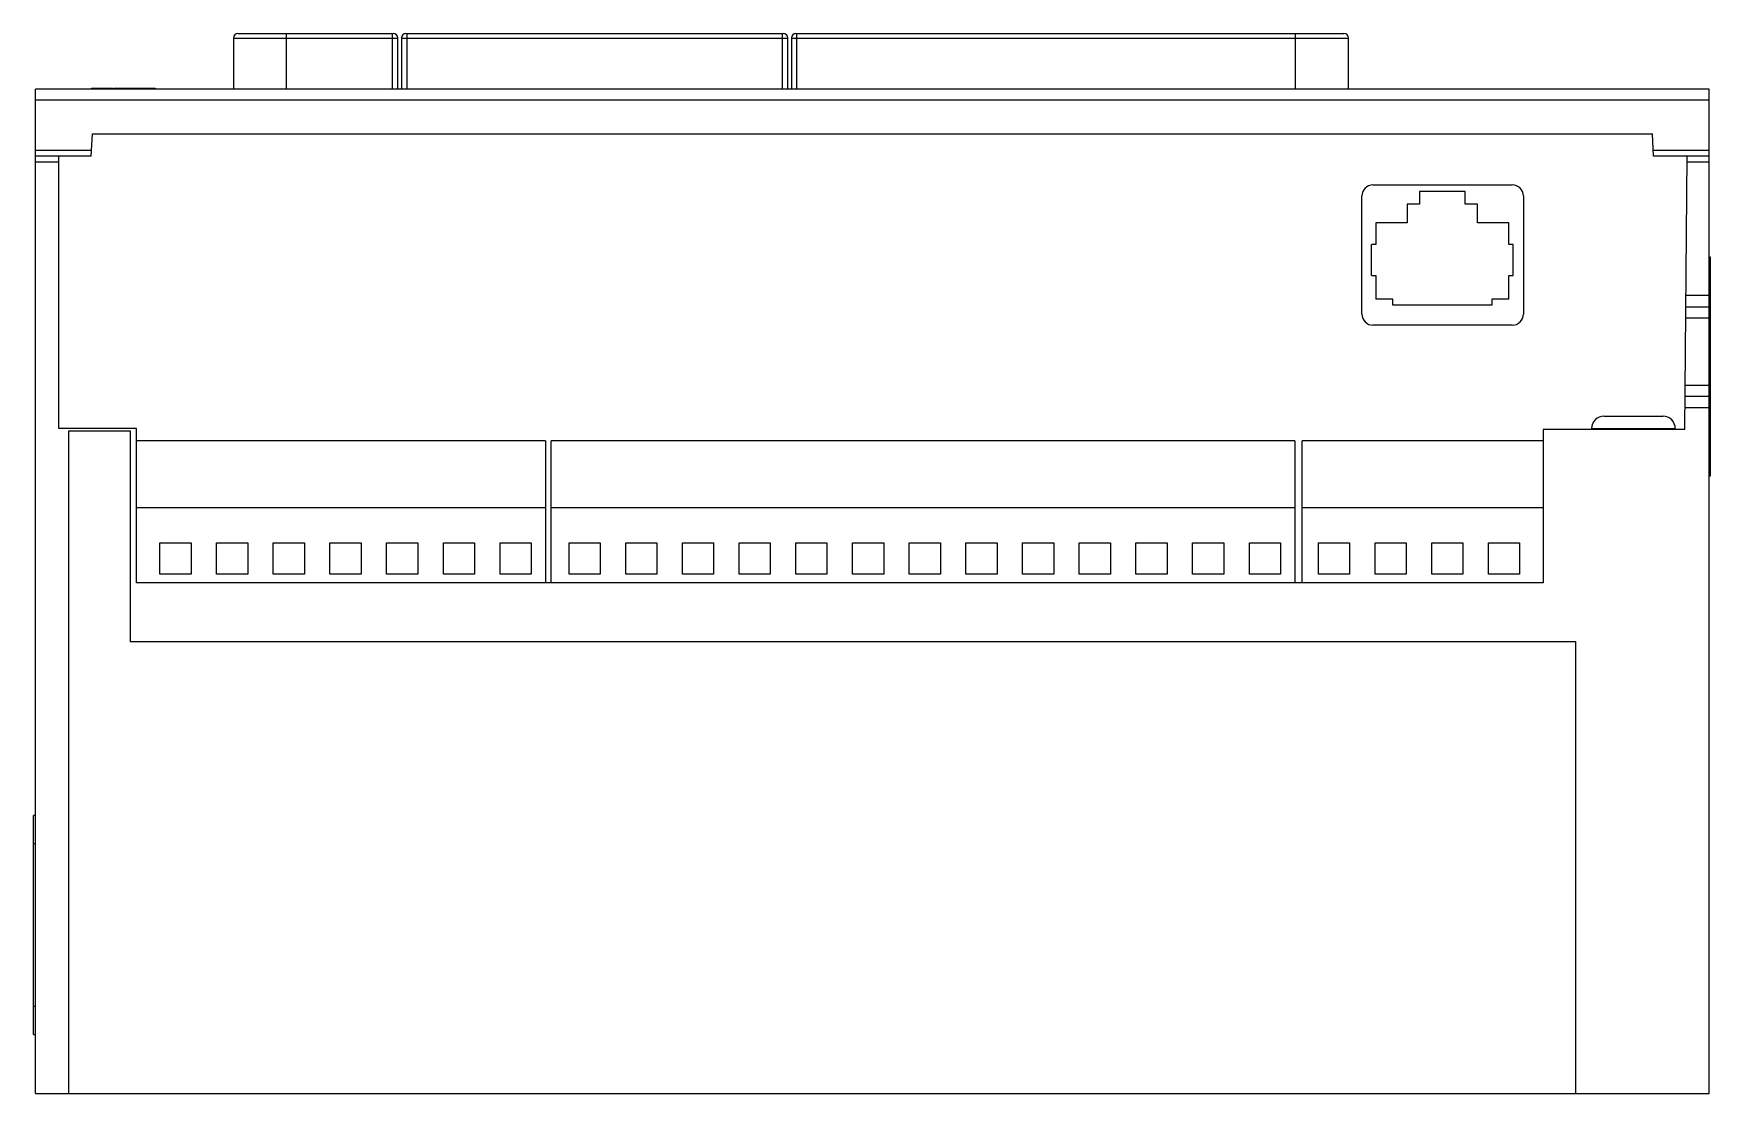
# Model space of a CAD drawing. Header units: millimetres. Extents: x 21 to 171, y 86 to 181.
import ezdxf

# ---------------------------------------------------------------- set-up
doc = ezdxf.new("R2010")
doc.units = ezdxf.units.MM
doc.header["$LTSCALE"] = 17.435926
doc.layers.get('0').update_dxf_attribs({"linetype": 'CONTINUOUS'})

msp = doc.modelspace()

# ---------------------------------------------------------------- linework, layer by layer
at = {"color": 7, "linetype": 'CONTINUOUS'}
for p, q in [((38.65, 180.35), (38.65, 175.75)), ((38.65, 180.35), (53.37, 180.35)), ((39.05, 180.75), (52.97, 180.75)), ((43.41, 175.75), (43.41, 180.75)), ((52.87, 180.75), (52.87, 175.75)), ((53.37, 175.75), (53.37, 180.35)), ((53.71, 180.35), (53.71, 175.75)), ((53.71, 180.35), (88.32, 180.35)), ((54.11, 180.75), (87.92, 180.75)), ((54.21, 175.75), (54.21, 180.75)), ((87.82, 180.75), (87.82, 175.75)), ((88.32, 175.75), (88.32, 180.35)), ((88.65, 180.35), (88.65, 175.75)), ((88.65, 180.35), (138.57, 180.35)), ((89.05, 180.75), (138.17, 180.75)), ((89.15, 175.75), (89.15, 180.75)), ((133.81, 180.75), (133.81, 175.75)), ((138.57, 175.75), (138.57, 180.35)), ((25.93, 175.85), (25.93, 175.75)), ((25.93, 175.85), (25.97, 175.85)), ((25.97, 175.85), (25.97, 175.75)), ((25.97, 175.85), (27.86, 175.85)), ((26.54, 175.75), (26.54, 175.85)), ((26.59, 175.85), (26.59, 175.75)), ((26.87, 175.75), (26.87, 175.85)), ((27.46, 175.85), (27.46, 175.75)), ((27.86, 175.85), (27.86, 175.75)), ((27.95, 175.85), (29.76, 175.85)), ((28.14, 175.85), (28.14, 175.75)), ((28.2, 175.85), (28.2, 175.75)), ((28.5, 175.85), (28.5, 175.75)), ((29.16, 175.85), (29.16, 175.75)), ((29.47, 175.85), (29.47, 175.75)), ((29.74, 175.85), (29.74, 175.75)), ((29.76, 175.85), (29.76, 175.75)), ((29.76, 175.85), (31.65, 175.85)), ((30.31, 175.75), (30.31, 175.85)), ((30.81, 175.85), (30.81, 175.75)), ((31, 175.85), (31, 175.75)), ((31.56, 175.75), (31.56, 175.85)), ((31.59, 175.75), (31.59, 175.85)), ((31.59, 175.75), (31.59, 175.85)), ((31.65, 175.85), (31.65, 175.75)), ((20.91, 85.75), (20.91, 175.75)), ((170.91, 175.75), (20.91, 175.75)), ((20.91, 174.8), (170.91, 174.8)), ((170.91, 85.75), (170.91, 175.75)), ((25.91, 169.75), (26.02, 171.75)), ((26.02, 171.75), (165.81, 171.75)), ((165.91, 169.75), (165.81, 171.75)), ((25.94, 170.28), (20.91, 170.28)), ((170.91, 170.28), (165.88, 170.28)), ((25.91, 169.75), (20.91, 169.75)), ((20.91, 169.25), (23.01, 169.25)), ((23.01, 145.35), (23.01, 169.75)), ((170.91, 169.75), (165.91, 169.75)), ((168.72, 145.25), (168.91, 169.75)), ((168.91, 169.25), (170.91, 169.25)), ((140.77, 167.19), (153.25, 167.19)), ((139.77, 155.61), (139.77, 166.19)), ((144.95, 165.45), (143.83, 165.45)), ((143.83, 165.45), (143.83, 163.78)), ((149.02, 166.6), (144.95, 166.6)), ((144.95, 166.6), (144.95, 165.45)), ((149.02, 165.45), (149.02, 166.6)), ((150.13, 165.45), (149.02, 165.45)), ((150.13, 163.78), (150.13, 165.45)), ((154.25, 166.19), (154.25, 155.61)), ((143.83, 163.78), (141.03, 163.78)), ((141.03, 163.78), (141.03, 161.85)), ((152.94, 163.78), (150.13, 163.78)), ((152.94, 161.85), (152.94, 163.78)), ((141.03, 161.85), (140.63, 161.85)), ((140.63, 159.05), (140.63, 161.85)), ((153.33, 161.85), (152.94, 161.85)), ((153.33, 159.05), (153.33, 161.85)), ((171.01, 160.7), (170.91, 160.7)), ((171.01, 141.1), (171.01, 160.7)), ((140.63, 159.05), (141.03, 159.05)), ((141.03, 159.05), (141.03, 156.95)), ((152.94, 159.05), (153.33, 159.05)), ((152.94, 156.95), (152.94, 159.05)), ((170.91, 158.2), (171.01, 158.2)), ((142.54, 156.95), (141.03, 156.95)), ((142.54, 156.4), (142.54, 156.95)), ((151.43, 156.4), (142.54, 156.4)), ((152.94, 156.95), (151.43, 156.95)), ((151.43, 156.95), (151.43, 156.4)), ((170.91, 157.26), (168.81, 157.26)), ((168.8, 155.26), (170.91, 155.26)), ((168.81, 156.26), (170.91, 156.26)), ((153.25, 154.61), (140.77, 154.61)), ((170.91, 149.21), (168.75, 149.21)), ((170.91, 148.21), (168.74, 148.21)), ((161.46, 146.45), (166.76, 146.45)), ((168.73, 147.23), (170.91, 147.23)), ((29.97, 145.35), (23.01, 145.35)), ((23.91, 85.75), (23.91, 145.15)), ((23.91, 145.15), (29.41, 145.15)), ((29.41, 145.15), (29.41, 126.25)), ((29.97, 131.53), (29.97, 145.35)), ((168.72, 145.25), (156.01, 145.25)), ((156.01, 145.25), (156.01, 131.53)), ((160.36, 145.35), (167.86, 145.35)), ((160.36, 145.35), (160.36, 145.25)), ((167.86, 145.35), (167.86, 145.25)), ((66.62, 144.23), (29.97, 144.23)), ((66.62, 144.23), (66.62, 131.53)), ((67.11, 131.53), (67.11, 144.23)), ((133.78, 144.23), (67.11, 144.23)), ((133.78, 144.23), (133.78, 131.53)), ((156.01, 144.23), (134.41, 144.23)), ((134.41, 131.53), (134.41, 144.23)), ((171.01, 143.6), (170.91, 143.6)), ((170.91, 141.1), (171.01, 141.1)), ((66.62, 138.23), (29.97, 138.23)), ((133.78, 138.23), (67.11, 138.23)), ((156.01, 138.23), (134.41, 138.23)), ((32.06, 132.29), (32.06, 135.09)), ((32.06, 135.09), (34.85, 135.09)), ((34.85, 135.09), (34.85, 132.29)), ((37.14, 132.29), (37.14, 135.09)), ((37.14, 135.09), (39.93, 135.09)), ((39.93, 135.09), (39.93, 132.29)), ((42.22, 132.29), (42.22, 135.09)), ((42.22, 135.09), (45.01, 135.09)), ((45.01, 135.09), (45.01, 132.29)), ((47.3, 132.29), (47.3, 135.09)), ((47.3, 135.09), (50.09, 135.09)), ((50.09, 135.09), (50.09, 132.29)), ((52.38, 132.29), (52.38, 135.09)), ((52.38, 135.09), (55.17, 135.09)), ((55.17, 135.09), (55.17, 132.29)), ((57.46, 132.29), (57.46, 135.09)), ((57.46, 135.09), (60.25, 135.09)), ((60.25, 135.09), (60.25, 132.29)), ((62.54, 132.29), (62.54, 135.09)), ((62.54, 135.09), (65.33, 135.09)), ((65.33, 135.09), (65.33, 132.29)), ((68.73, 132.29), (68.73, 135.09)), ((68.73, 135.09), (71.52, 135.09)), ((71.52, 135.09), (71.52, 132.29)), ((73.81, 132.29), (73.81, 135.09)), ((73.81, 135.09), (76.6, 135.09)), ((76.6, 135.09), (76.6, 132.29)), ((78.89, 132.29), (78.89, 135.09)), ((78.89, 135.09), (81.68, 135.09)), ((81.68, 135.09), (81.68, 132.29)), ((83.97, 132.29), (83.97, 135.09)), ((83.97, 135.09), (86.76, 135.09)), ((86.76, 135.09), (86.76, 132.29)), ((89.05, 132.29), (89.05, 135.09)), ((89.05, 135.09), (91.84, 135.09)), ((91.84, 135.09), (91.84, 132.29)), ((94.13, 132.29), (94.13, 135.09)), ((94.13, 135.09), (96.92, 135.09)), ((96.92, 135.09), (96.92, 132.29)), ((99.21, 132.29), (99.21, 135.09)), ((99.21, 135.09), (102, 135.09)), ((102, 135.09), (102, 132.29)), ((104.29, 135.09), (107.08, 135.09)), ((104.29, 132.29), (104.29, 135.09)), ((107.08, 135.09), (107.08, 132.29)), ((109.37, 135.09), (112.16, 135.09)), ((109.37, 132.29), (109.37, 135.09)), ((112.16, 135.09), (112.16, 132.29)), ((114.45, 135.09), (117.24, 135.09)), ((114.45, 132.29), (114.45, 135.09)), ((117.24, 135.09), (117.24, 132.29)), ((119.53, 135.09), (122.32, 135.09)), ((119.53, 132.29), (119.53, 135.09)), ((122.32, 135.09), (122.32, 132.29)), ((124.61, 135.09), (127.4, 135.09)), ((124.61, 132.29), (124.61, 135.09)), ((127.4, 135.09), (127.4, 132.29)), ((129.69, 135.09), (132.48, 135.09)), ((129.69, 132.29), (129.69, 135.09)), ((132.48, 135.09), (132.48, 132.29)), ((135.88, 135.09), (138.67, 135.09)), ((135.88, 132.29), (135.88, 135.09)), ((138.67, 135.09), (138.67, 132.29)), ((140.96, 135.09), (143.75, 135.09)), ((140.96, 132.29), (140.96, 135.09)), ((143.75, 135.09), (143.75, 132.29)), ((146.04, 135.09), (148.83, 135.09)), ((146.04, 132.29), (146.04, 135.09)), ((148.83, 135.09), (148.83, 132.29)), ((151.12, 135.09), (153.91, 135.09)), ((151.12, 132.29), (151.12, 135.09)), ((153.91, 135.09), (153.91, 132.29)), ((34.85, 132.29), (32.06, 132.29)), ((39.93, 132.29), (37.14, 132.29)), ((45.01, 132.29), (42.22, 132.29)), ((50.09, 132.29), (47.3, 132.29)), ((55.17, 132.29), (52.38, 132.29)), ((60.25, 132.29), (57.46, 132.29)), ((65.33, 132.29), (62.54, 132.29)), ((71.52, 132.29), (68.73, 132.29)), ((76.6, 132.29), (73.81, 132.29)), ((81.68, 132.29), (78.89, 132.29)), ((86.76, 132.29), (83.97, 132.29)), ((91.84, 132.29), (89.05, 132.29)), ((96.92, 132.29), (94.13, 132.29)), ((102, 132.29), (99.21, 132.29)), ((107.08, 132.29), (104.29, 132.29)), ((112.16, 132.29), (109.37, 132.29)), ((117.24, 132.29), (114.45, 132.29)), ((122.32, 132.29), (119.53, 132.29)), ((127.4, 132.29), (124.61, 132.29)), ((132.48, 132.29), (129.69, 132.29)), ((138.67, 132.29), (135.88, 132.29)), ((143.75, 132.29), (140.96, 132.29)), ((148.83, 132.29), (146.04, 132.29)), ((153.91, 132.29), (151.12, 132.29)), ((156.01, 131.53), (29.97, 131.53)), ((29.41, 126.25), (158.91, 126.25)), ((158.91, 126.25), (158.91, 85.75)), ((20.74, 91.05), (20.74, 110.65)), ((20.91, 110.65), (20.74, 110.65)), ((20.74, 108.15), (20.91, 108.15)), ((20.91, 93.55), (20.74, 93.55)), ((20.74, 91.05), (20.91, 91.05)), ((20.91, 85.75), (170.91, 85.75))]:
    msp.add_line(p, q, dxfattribs=at)
for centre, radius, start, end in [((39.05, 180.35), 0.4, 90, 180), ((52.97, 180.35), 0.4, 0.004, 89.996), ((54.11, 180.35), 0.4, 90.004, 179.996), ((87.92, 180.35), 0.4, 0.004, 89.996), ((89.05, 180.35), 0.4, 90.004, 179.996), ((138.17, 180.35), 0.4, 0, 90), ((161.46, 145.35), 1.1, 90, 180), ((166.76, 145.35), 1.1, 0, 90)]:
    msp.add_arc(centre, radius, start, end, dxfattribs=at)
for centre, major_axis, start_param, end_param in [((140.77, 166.19), (0.711, -0.711), 2.358627, 3.924558), ((153.25, 166.19), (0.711, 0.711), 5.50022, 7.06615), ((140.77, 155.61), (0.711, 0.711), 2.358627, 3.924558), ((153.25, 155.61), (-0.711, 0.711), 2.358627, 3.924558)]:
    msp.add_ellipse(centre, major_axis=major_axis, ratio=0.995146, start_param=start_param, end_param=end_param, dxfattribs=at)

doc.saveas('drawing.dxf')
